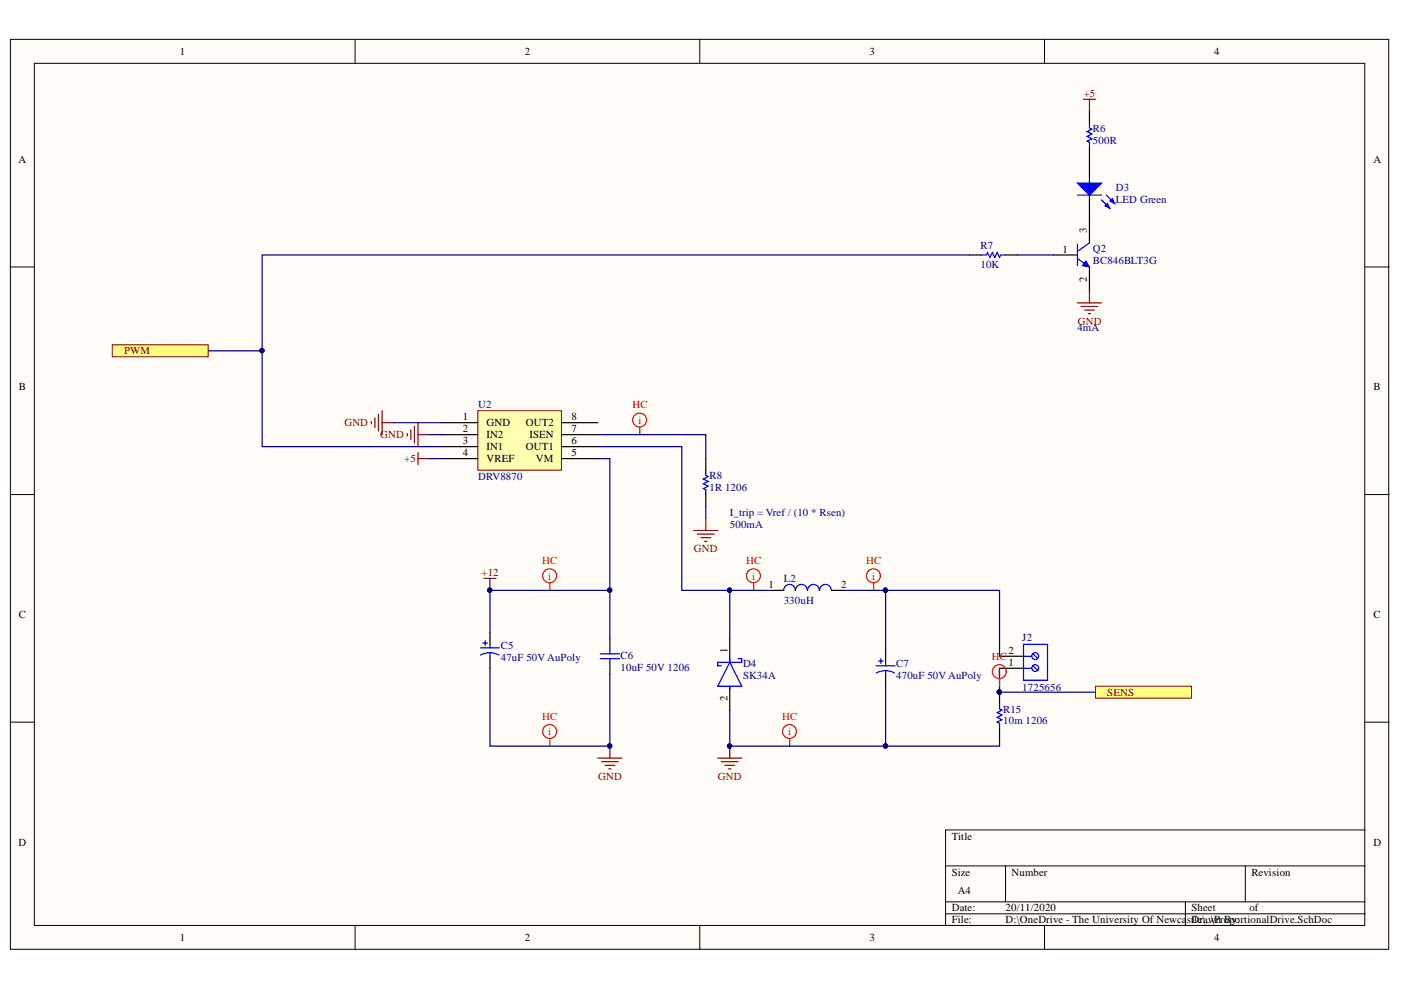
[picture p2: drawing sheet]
<svg xmlns="http://www.w3.org/2000/svg" width="297mm" height="210mm" viewBox="0 0 297 210" stroke-linecap="round" stroke-linejoin="round" font-family="sans-serif">
<defs><g id="words">
<g font-size="2.3">
<text x="38.2" y="11.7">1</text>
<text x="111.3" y="11.7">2</text>
<text x="184.3" y="11.7">3</text>
<text x="257.4" y="11.7">4</text>
<text x="3.9" y="34.5">A</text>
<text x="291.2" y="34.5">A</text>
<text x="225.3" y="53.6">1</text>
<text x="230.5" y="49.5" transform="rotate(-90 230.5 49.5)">3</text>
<text x="230.5" y="59.8" transform="rotate(-90 230.5 59.8)">2</text>
<text x="4" y="82.8">B</text>
<text x="291.2" y="82.8">B</text>
<text x="98.1" y="89.1">1</text>
<text x="121.2" y="89.1">8</text>
<text x="98.1" y="91.6">2</text>
<text x="98.1" y="94.2">3</text>
<text x="103.1" y="90.4">GND</text>
<text x="103.1" y="92.9">IN2</text>
<text x="103.1" y="95.4">IN1</text>
<text x="111.5" y="95.4">OUT1</text>
<text x="111.5" y="90.4">OUT2</text>
<text x="112.3" y="92.9">ISEN</text>
<text x="121.2" y="94.2">6</text>
<text x="121.2" y="91.6">7</text>
<text x="98.1" y="96.7">4</text>
<text x="103.1" y="98">VREF</text>
<text x="113.6" y="98">VM</text>
<text x="121.2" y="96.7">5</text>
<text x="162.9" y="124.7">1</text>
<text x="178.3" y="124.7">2</text>
<text x="4" y="131">C</text>
<text x="291.2" y="131">C</text>
<text x="154.2" y="138.4" transform="rotate(-90 154.2 138.4)">1</text>
<text x="213.8" y="141.2">1</text>
<text x="213.8" y="138.6">2</text>
<text x="154.2" y="148.7" transform="rotate(-90 154.2 148.7)">2</text>
<text x="3.9" y="179.3">D</text>
<text x="201.8" y="178">Title</text>
<text x="291.2" y="179.3">D</text>
<text x="201.8" y="185.6">Size</text>
<text x="214.5" y="185.6">Number</text>
<text x="265.3" y="185.6">Revision</text>
<text x="203" y="189.5">A4</text>
<text x="201.8" y="193.3">Date:</text>
<text x="201.8" y="195.8">File:</text>
<text x="213.2" y="193.3">20/11/2020</text>
<text x="213.2" y="195.8">D:\OneDrive - The University Of NewcastDrawn By:</text>
<text x="252.6" y="193.3">Sheet</text>
<text x="253.2" y="195.8">le\..\ProportionalDrive.SchDoc</text>
<text x="264.9" y="193.3">of</text>
<text x="38.2" y="199.6">1</text>
<text x="111.3" y="199.6">2</text>
<text x="184.3" y="199.6">3</text>
<text x="257.4" y="199.6">4</text>
</g>
<g font-size="2.3" fill="#800000">
<text x="229.8" y="20.5">+5</text>
<text x="228.5" y="68.8">GND</text>
<text x="26.3" y="75.2">PWM</text>
<text x="73" y="90.4">GND</text>
<text x="80.6" y="92.9">GND</text>
<text x="85.7" y="98">+5</text>
<text x="147.1" y="117.1">GND</text>
<text x="102.1" y="122.2">+12</text>
<text x="234.8" y="147.5">SENS</text>
<text x="126.8" y="165.4">GND</text>
<text x="152.2" y="165.4">GND</text>
</g>
<g font-size="2.3" fill="#000080">
<text x="231.7" y="27.9">R6</text>
<text x="231.7" y="30.4">500R</text>
<text x="236.5" y="40.6">D3</text>
<text x="236.5" y="43.1">LED Green</text>
<text x="207.9" y="52.8">R7</text>
<text x="231.7" y="53.3">Q2</text>
<text x="207.9" y="56.9">10K</text>
<text x="231.7" y="55.9">BC846BLT3G</text>
<text x="228.4" y="70.1">4mA</text>
<text x="101.4" y="86.6">U2</text>
<text x="101.4" y="101.8">DRV8870</text>
<text x="150.4" y="101.5">R8</text>
<text x="150.4" y="104.2">1R 1206</text>
<text x="154.7" y="109.5">I_trip = Vref / (10 * Rsen)</text>
<text x="154.7" y="112">500mA</text>
<text x="166.2" y="123.4">L2</text>
<text x="166.2" y="128">330uH</text>
<text x="106.2" y="137.6">C5</text>
<text x="216.8" y="135.9">J2</text>
<text x="106.2" y="140.2">47uF 50VAuPoly</text>
<text x="131.6" y="139.7">C6</text>
<text x="131.6" y="142.2">10uF 50V 1206</text>
<text x="157.5" y="141.4">D4</text>
<text x="157.5" y="144">SK34A</text>
<text x="190" y="141.4">C7</text>
<text x="190" y="144">470uF 50VAuPoly</text>
<text x="216.8" y="146.5">1725656</text>
<text x="212.7" y="151.1">R15</text>
<text x="212.7" y="153.6">10m 1206</text>
</g>
<g font-size="2.3" fill="#f00">
<text x="134.1" y="86.6">HC</text>
<text x="135.4" y="89.9">i</text>
<text x="115" y="119.6">HC</text>
<text x="158.2" y="119.6">HC</text>
<text x="183.7" y="119.6">HC</text>
<text x="116.2" y="122.9">i</text>
<text x="159.5" y="122.9">i</text>
<text x="184.9" y="122.9">i</text>
<text x="210.3" y="139.9">HC</text>
<text x="211.6" y="143.2">i</text>
<text x="115" y="152.6">HC</text>
<text x="116.2" y="155.9">i</text>
<text x="165.8" y="152.6">HC</text>
<text x="167.1" y="155.9">i</text>
</g>
</g></defs>
<g fill="#fffcf8" stroke="#000" stroke-width=".21">
<path d="M2.2 8.3h292.2v193h-292.2z"/>
<path d="M7.3 13.4h282.1v182.8h-282.1z"/>
</g>
<g fill="none" stroke="#000" stroke-width=".21">
<path d="M75.3 8.3v5.1M148.4 8.3v5.1M221.5 8.3v5.1M2.2 56.6h5.1M289.5 56.6h5M2.2 104.9h5.1M289.5 104.9h5M2.2 153.1h5.1M289.5 153.1h5M289.5 176h-89v20.3M75.3 196.3v5.1M148.4 196.3v5.1"/>
<path d="M200.5 183.6h89M200.5 191.2h89M200.5 193.8h89M213.2 183.6v7.6M221.5 196.3v5.1M251.3 191.2v5.1M264 183.6v7.6"/>
</g>
<path d="M23.8 73.1h20.3v2.6h-20.3z" fill-rule="evenodd" fill="#ffff80" stroke="#800000" stroke-width=".21"/>
<path d="M229.7 21h2.6M231 21v2.6" fill="none" stroke="#800000" stroke-width=".25"/>
<path d="M231 23.6v2.5M231 31.2v7.6M231 41.4v5" fill="none" stroke="#000" stroke-width=".25"/>
<path d="M231 26.1v1l.5 .3-1 .5 1 .5-1 .5 1 .5-1 .5 .5 .3v1" fill="none" stroke="#00f" stroke-width=".25"/>
<path d="M228.4 38.8h5.1l-2.5 2.6z" fill="#00f"/>
<path d="M228.4 38.8h5.1l-2.5 2.6zM233.5 42.4l1.8 1.8" fill="none" stroke="#00f" stroke-width=".25"/>
<path d="M234.3 43.6l.5-.5 .5 1.1z" fill="#00f"/>
<path d="M228.4 41.4h5.1M234.3 43.6l.5-.5 .5 1.1zM234.5 41.4l1.8 1.7" fill="none" stroke="#00f" stroke-width=".25"/>
<path d="M235.3 42.6l.5-.5 .5 1z" fill="#00f"/>
<path d="M208.1 54.1h1l.3-.5 .5 1 .5-1 .5 1 .5-1 .5 1 .3-.5h1M235.3 42.6l.5-.5 .5 1z" fill="none" stroke="#00f" stroke-width=".25"/>
<path d="M205.6 54.1h2.5M213.2 54.1h2.5" fill="none" stroke="#000" stroke-width=".25"/>
<path d="M101.3 87.1h17.7v12.6h-17.7z" fill="#ffffb0" stroke="#800000" stroke-width=".21"/>
<g fill="none" stroke="#000" stroke-width=".25">
<path d="M93.7 89.6h7.6M93.7 92.2h7.6M93.7 94.7h7.6M93.7 97.2h7.6M119.1 89.6h7.7M119.1 92.2h7.7M119.1 94.7h7.7M119.1 97.2h7.7M149.6 97.2v2.6M149.6 104.9v2.5M103.9 134.1v2.5M103.9 139.1v2.6"/>
<path d="M129.3 135.3v2.6M154.7 135.3v5.1M211.9 139.1h5.1M129.3 140.4v2.6M154.7 145.5v5.1M211.9 141.7h5.1"/>
</g>
<g fill="none" stroke="#800000" stroke-width=".25">
<path d="M228.4 64.2h5.1M229.2 65h3.6M230 65.7h2M230.7 66.5h.5M231 61.7v2.5M78.7 89.4v.5M79.5 88.6v2M80.2 87.8v3.6M81 87.1v5.1M81 89.6h2.5M86.3 91.9v.5M87.1 91.1v2.1"/>
<path d="M87.9 90.4v3.5M88.6 89.6v5.1M88.6 96v2.5M88.6 97.2h2.6M88.6 92.2h2.6M147.1 112.5h5.1M147.9 113.2h3.5M148.6 114h2.1M149.4 114.8h.5M149.6 109.9v2.6M129.3 158.2v2.5M154.7 158.2v2.5"/>
<path d="M126.8 160.7h5M127.5 161.5h3.6M128.3 162.3h2M129 163h.6M152.2 160.7h5.1M152.9 161.5h3.6M153.7 162.3h2M154.5 163h.5"/>
</g>
<g fill="none" stroke="#00f" stroke-width=".25">
<path d="M149.6 99.8v1l.5 .2-1 .6 1 .5-1 .5 1 .5-1 .5 .5 .2v1.1M101.8 137.4h4.1M102.4 136.4h1M102.9 135.8v1.1M103.9 138.4l.8 .1 1.1 .4M103.9 138.4l-.9 .1-1.1 .4M103.9 136.6v.8M103.9 138.4v.7M127.3 139.7h4M127.3 138.6h4M129.3 137.9v.7M129.3 139.7v.7"/>
<path d="M154.7 139.7v.7M156.5 139.7h.8v.7h-5.1v.8h.7M154.7 140.4l2.6 5.1h-5.1zM154.7 145.5v.8"/>
</g>
<g fill="#000080" stroke="#000080" stroke-width=".21">
<circle cx="154.7" cy="158.2" r=".46"/>
<circle cx="129.2" cy="158.2" r=".46"/>
</g>
<g fill="none" stroke="#f00" stroke-width=".25">
<path d="M135.7 90.6v1.6M116.6 123.7v1.5M159.8 123.7v1.5M185.2 123.7v1.5M116.6 156.7v1.5M167.4 156.7v1.5"/>
<circle cx="135.6" cy="89.1" r="1.47"/>
<circle cx="116.5" cy="122.1" r="1.48"/>
<circle cx="159.8" cy="122.1" r="1.48"/>
<circle cx="185.2" cy="122.1" r="1.47"/>
<circle cx="116.5" cy="155.1" r="1.48"/>
<circle cx="167.4" cy="155.1" r="1.47"/>
</g>
<circle cx="219.5" cy="141.6" r=".72" fill="#fff" stroke="#00f" stroke-width=".25"/>
<path d="M219 141.2l1.1 1" fill="none" stroke="#00f" stroke-width=".25"/>
<circle cx="219.5" cy="139.1" r=".72" fill="#fff" stroke="#00f" stroke-width=".25"/>
<path d="M228.4 54.8l2.6 1.8M228.4 51.8v4.5M231 51.5l-2.6 1.8M217 136.6h5.1v7.6h-5.1zM217 139.1h1.8M219 138.6l1.1 1.1M217 141.7h1.8" fill="none" stroke="#00f" stroke-width=".25"/>
<path d="M102.6 122.6h2.6M103.9 122.6v2.6" fill="none" stroke="#800000" stroke-width=".25"/>
<circle cx="103.8" cy="125.1" r=".46" fill="#000080" stroke="#000080" stroke-width=".21"/>
<path d="M223.4 54.1h5M231 46.4v5.1M231 56.6v5.1" fill="none" stroke="#000" stroke-width=".25"/>
<path d="M230.2 55.3l.8 1.3-1.5-.3z" fill="#00f"/>
<path d="M230.2 55.3l.8 1.3-1.5-.3z" fill="none" stroke="#00f" stroke-width=".21"/>
<path d="M211.9 146.8v2.5M211.9 154.4v2.5" fill="none" stroke="#000" stroke-width=".25"/>
<g fill="#000080" stroke="#000080" stroke-width=".21">
<circle cx="211.9" cy="146.7" r=".46"/>
<circle cx="129.2" cy="125.1" r=".46"/>
<circle cx="55.5" cy="74.3" r=".46"/>
<circle cx="129.2" cy="158.2" r=".46"/>
<circle cx="187.7" cy="158.2" r=".46"/>
<circle cx="154.7" cy="125.1" r=".46"/>
<circle cx="187.7" cy="125.1" r=".46"/>
<circle cx="103.8" cy="125.1" r=".46"/>
<circle cx="154.7" cy="158.2" r=".46"/>
</g>
<path d="M211.9 149.3v1l.5 .3-1 .5 1 .5-1 .5 1 .5-1 .5 .5 .3v1" fill="none" stroke="#00f" stroke-width=".25"/>
<g fill="none" stroke="#000080" stroke-width=".25">
<path d="M205.6 54.1h-150v40.6h38.1M215.7 54.1h7.7M44.1 74.4h11.5M83.5 89.6h10.2M91.2 92.2h2.5M91.2 97.2h2.5M126.8 92.2h22.8v5M126.8 94.7h17.8v30.5h10.1v10.1M126.8 97.2h2.5v28h-25.4v8.9M149.6 107.4v2.5M129.3 125.2v10.1M154.7 125.2h8.9"/>
<path d="M178.9 125.2h8.9M187.8 137.9v-12.7h24.1v13.9M103.9 141.7v16.5h25.4v-15.2M154.7 150.6v7.6h57.2v-1.3M187.8 145.5v12.7M211.9 141.7v5.1h20.4"/>
</g>
<path d="M232.3 145.5h20.3v2.5h-20.3z" fill-rule="evenodd" fill="#ffff80" stroke="#800000" stroke-width=".21"/>
<path d="M163.6 125.2h2.6M176.3 125.2h2.6M187.8 137.9v2.5M187.8 143v2.5" fill="none" stroke="#000" stroke-width=".25"/>
<path d="M168.6 125.2a1.22 1.22 0 0 0-1.2-1.3 1.22 1.22 0 0 0-1.2 1.3M171.1 125.2a1.23 1.23 0 0 0-1.2-1.3 1.23 1.23 0 0 0-1.2 1.3M173.7 125.2a1.22 1.22 0 0 0-1.2-1.3 1.22 1.22 0 0 0-1.3 1.3M176.2 125.2a1.22 1.22 0 0 0-1.2-1.3 1.22 1.22 0 0 0-1.2 1.3M186.8 139.7v1M185.7 141.2h4.1M186.2 140.2h1.1M187.8 142.2l.8 .1 1.1 .4M187.8 142.2l-.9 .1-1.1 .4M187.8 140.4v.8M187.8 142.2v.8" fill="none" stroke="#00f" stroke-width=".25"/>
<g fill="none" stroke="#f00" stroke-width=".25">
<path d="M211.9 144v1.5"/>
<circle cx="211.9" cy="142.4" r="1.48"/>
</g>
<use href="#words"/>
</svg>
